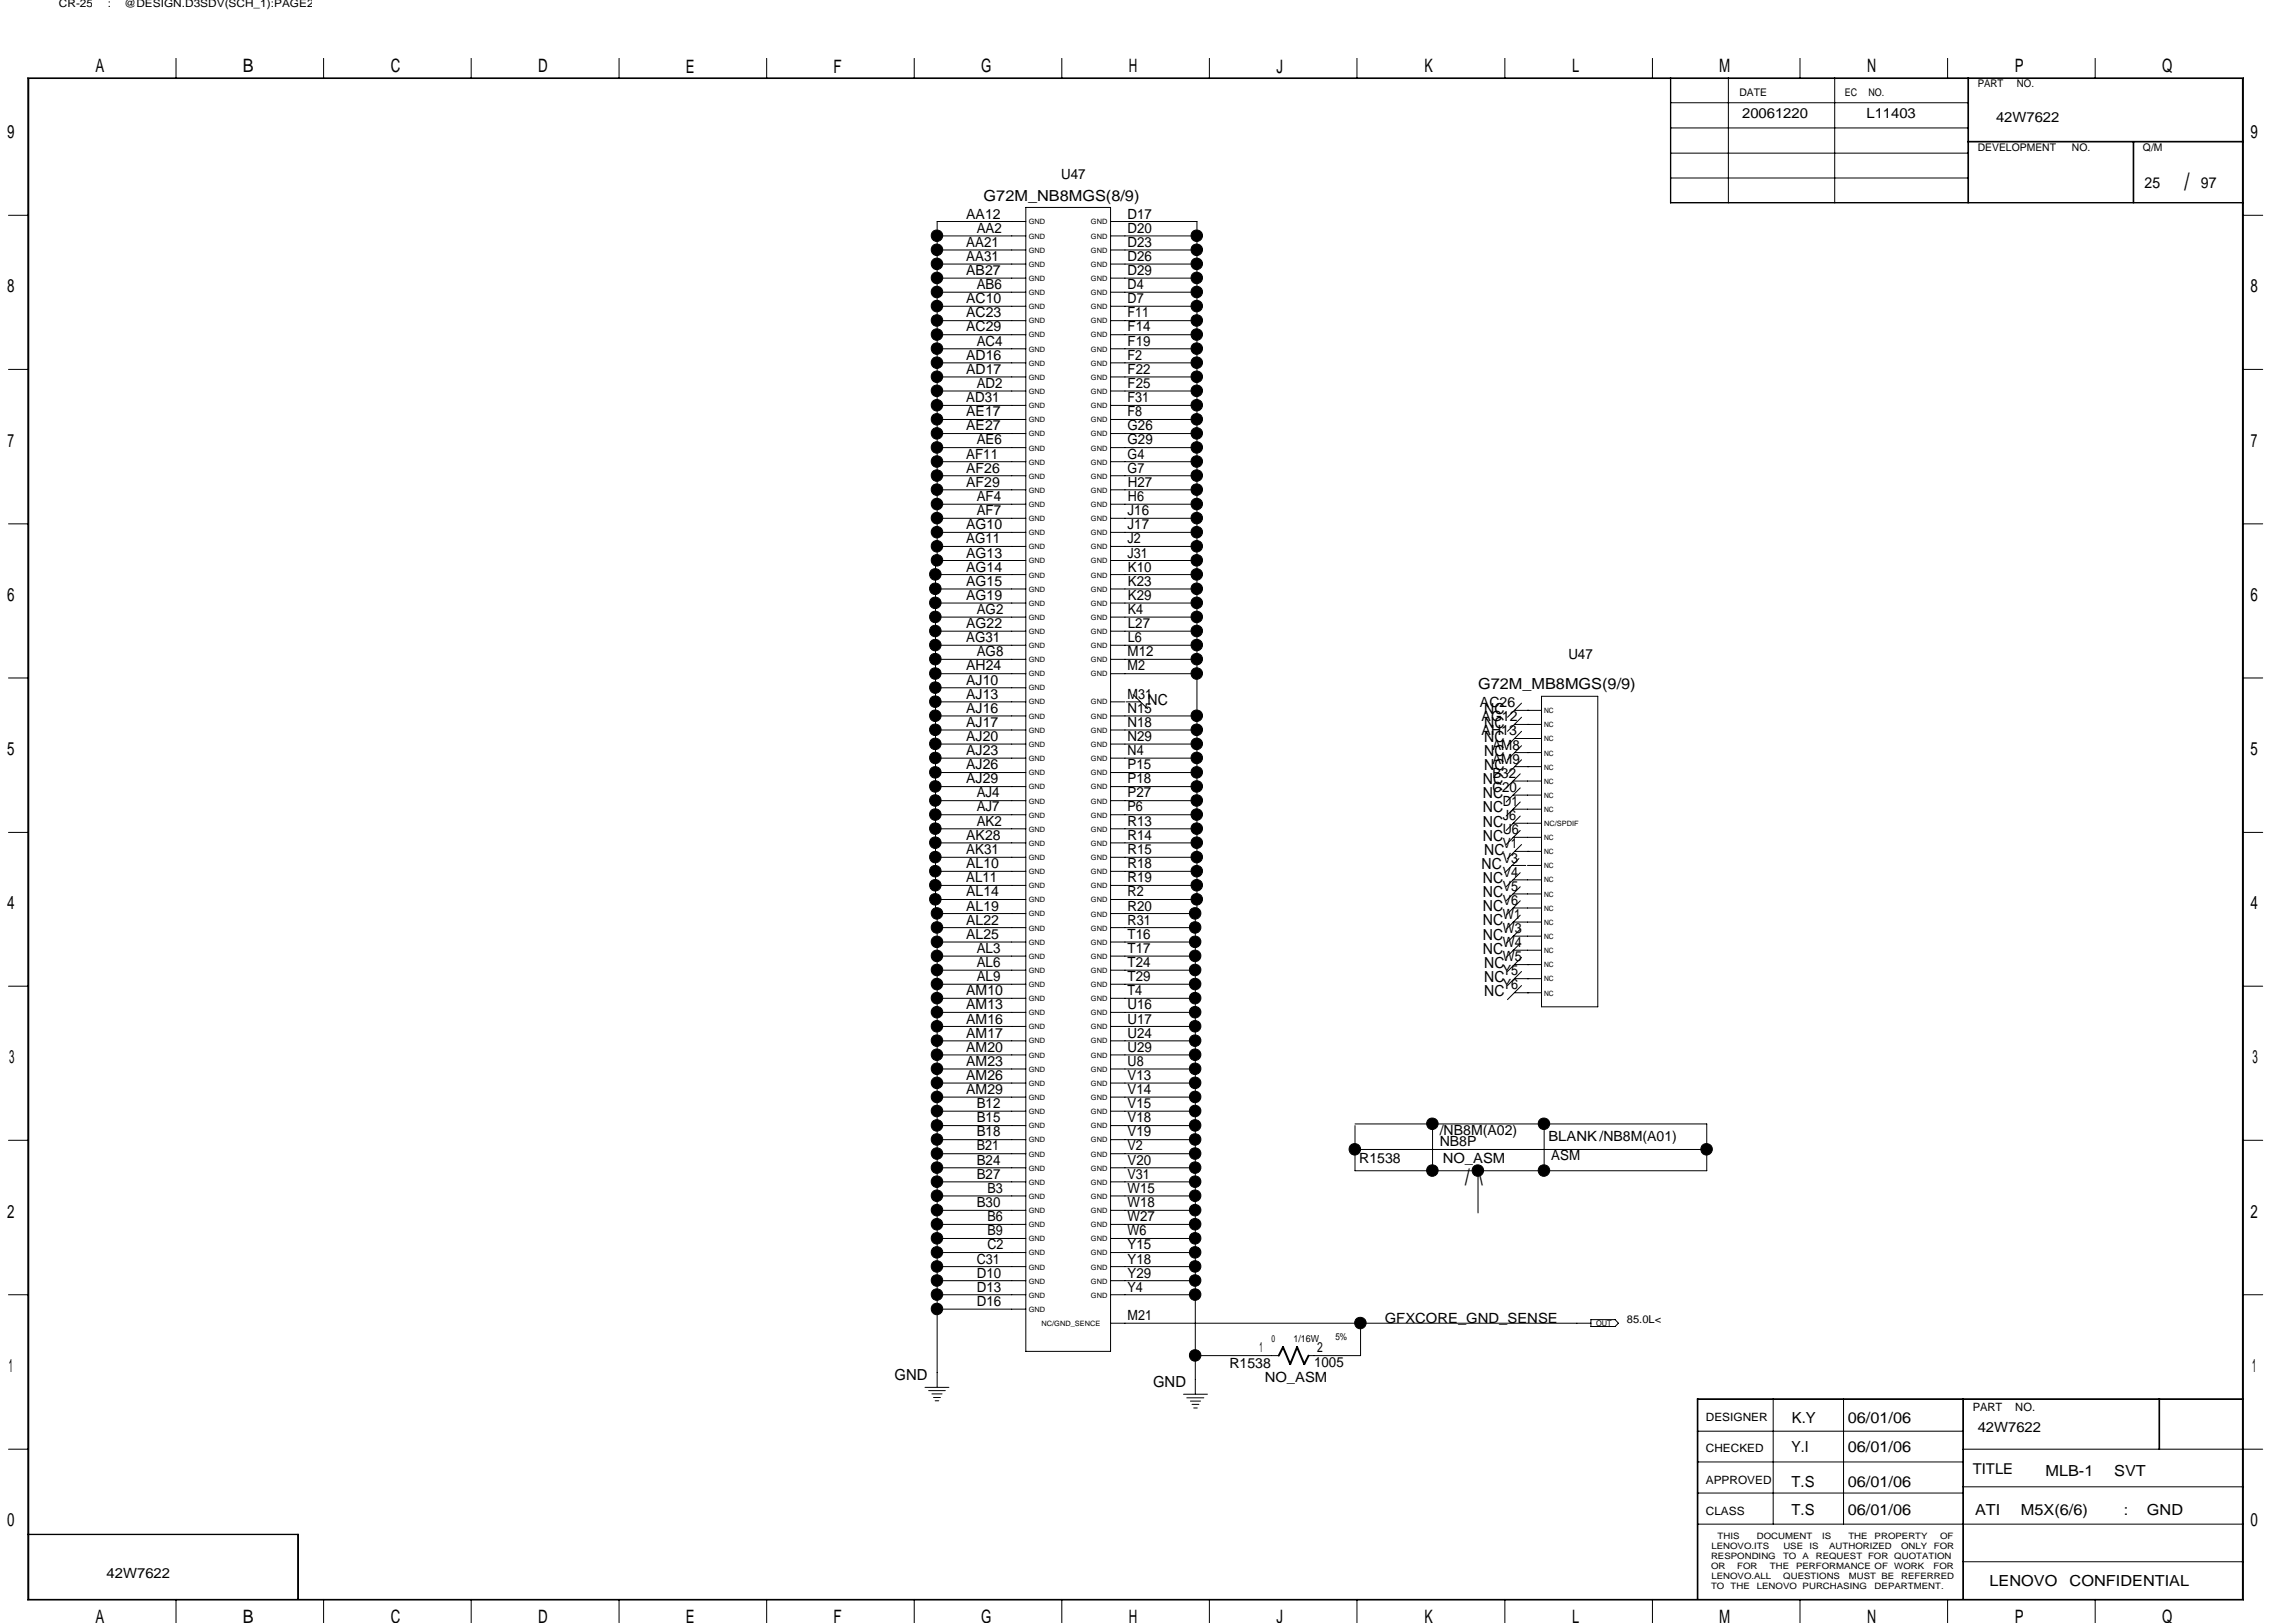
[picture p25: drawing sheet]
<svg xmlns="http://www.w3.org/2000/svg" width="297mm" height="210mm" viewBox="0 0 297 210" stroke-linecap="round" stroke-linejoin="round" font-family="sans-serif">
<defs><g id="words">
<text font-size="3.1" x="282.6" y="24.6">/</text>
<text font-size="2.9" x="189.6" y="153.4">/ \</text>
<g font-size="2.4">
<text x="12.4" y="9.4">A</text>
<text x="31.4" y="9.4">B</text>
<text x="50.5" y="9.4">C</text>
<text x="69.6" y="9.4">D</text>
<text x="88.7" y="9.4">E</text>
<text x="107.8" y="9.4">F</text>
<text x="127" y="9.4">G</text>
<text x="146" y="9.4">H</text>
<text x="165.1" y="9.4">J</text>
<text x="184.3" y="9.4">K</text>
<text x="203.4" y="9.4">L</text>
<text x="222.4" y="9.4">M</text>
<text x="241.6" y="9.4">N</text>
<text x="260.6" y="9.4">P</text>
<text x="279.7" y="9.4">Q</text>
<text x=".9" y="17.9">9</text>
<text x="291.2" y="17.9">9</text>
<text x=".9" y="37.8">8</text>
<text x="291.2" y="37.8">8</text>
<text x="1" y="57.8">7</text>
<text x="291.2" y="57.8">7</text>
<text x=".9" y="77.8">6</text>
<text x="291.2" y="77.8">6</text>
<text x=".9" y="97.7">5</text>
<text x="291.2" y="97.7">5</text>
<text x=".9" y="117.6">4</text>
<text x="291.2" y="117.6">4</text>
<text x="1.2" y="137.6">3</text>
<text x="291.4" y="137.6">3</text>
<text x=".9" y="157.5">2</text>
<text x="291.2" y="157.5">2</text>
<text x="1.1" y="177.5">1</text>
<text x="291.4" y="177.5">1</text>
<text x=".9" y="197.4">0</text>
<text x="291.2" y="197.4">0</text>
<text x="12.4" y="210">A</text>
<text x="31.4" y="210">B</text>
<text x="50.5" y="210">C</text>
<text x="69.6" y="210">D</text>
<text x="127" y="210">G</text>
<text x="146" y="210">H</text>
<text x="184.3" y="210">K</text>
<text x="203.4" y="210">L</text>
<text x="222.4" y="210">M</text>
<text x="241.6" y="210">N</text>
<text x="260.6" y="210">P</text>
<text x="279.7" y="210">Q</text>
<text x="88.7" y="210">E</text>
<text x="107.8" y="210">F</text>
<text x="165.1" y="210">J</text>
</g>
<g font-size="2">
<text x="127.3" y="26">G72M_NB8MGS(8/9)</text>
<text x="277.4" y="24.3">25</text>
<text x="284.7" y="24.3">97</text>
<text x="191.2" y="89.2">G72M_MB8MGS(9/9)</text>
<text x="148.5" y="91.2">NC</text>
<text x="192" y="92.3">NC</text>
<text x="192" y="94.1">NC</text>
<text x="192" y="96">NC</text>
<text x="191.9" y="101.5">NC</text>
<text x="192" y="97.8">NC</text>
<text x="192" y="99.7">NC</text>
<text x="191.9" y="103.3">NC</text>
<text x="191.9" y="106.9">NC</text>
<text x="191.9" y="105.1">NC</text>
<text x="191.7" y="112.4">NC</text>
<text x="191.9" y="108.8">NC</text>
<text x="192" y="110.6">NC</text>
<text x="191.9" y="119.7">NC</text>
<text x="191.9" y="114.3">NC</text>
<text x="191.9" y="116.1">NC</text>
<text x="191.9" y="117.9">NC</text>
<text x="191.9" y="121.6">NC</text>
<text x="191.9" y="123.4">NC</text>
<text x="192" y="125.2">NC</text>
<text x="192" y="128.9">NC</text>
<text x="192" y="127">NC</text>
<text x="115.7" y="178.5">GND</text>
<text x="149.2" y="179.4">GND</text>
<text x="231.8" y="184.1">K.Y</text>
<text x="239.1" y="184.1">06/01/06</text>
<text x="231.8" y="187.8">Y.I</text>
<text x="239.1" y="187.8">06/01/06</text>
<text x="264.6" y="190.9">MLB-1</text>
<text x="273.5" y="190.9">SVT</text>
<text x="231.8" y="192.4">T.S</text>
<text x="231.8" y="196">T.S</text>
<text x="239.1" y="196">06/01/06</text>
<text x="239.1" y="192.4">06/01/06</text>
<text x="255.5" y="196">ATI</text>
<text x="261.4" y="196">M5X(6/6)</text>
<text x="274.8" y="196">:</text>
<text x="277.7" y="196">GND</text>
<text x="257.4" y="205.2">LENOVO</text>
<text x="267.8" y="205.2">CONFIDENTIAL</text>
</g>
<text font-size="1.9" x="255.2" y="190.7">TITLE</text>
<g font-size="1.8">
<text x="225.4" y="15.3">20061220</text>
<text x="241.5" y="15.3">L11403</text>
<text x="258.2" y="15.8">42W7622</text>
<text x="137.3" y="23.2">U47</text>
<text x="125" y="28.3">AA12</text>
<text x="145.9" y="28.3">D17</text>
<text x="125" y="35.6">AB27</text>
<text x="125" y="33.7">AA31</text>
<text x="125" y="31.9">AA21</text>
<text x="126.4" y="30.1">AA2</text>
<text x="145.9" y="35.6">D29</text>
<text x="145.9" y="33.7">D26</text>
<text x="145.9" y="31.9">D23</text>
<text x="145.9" y="30.1">D20</text>
<text x="125" y="41.1">AC23</text>
<text x="125" y="39.2">AC10</text>
<text x="126.4" y="37.4">AB6</text>
<text x="145.9" y="41.1">F11</text>
<text x="145.9" y="39.2">D7</text>
<text x="145.9" y="37.4">D4</text>
<text x="125" y="46.5">AD16</text>
<text x="125" y="42.9">AC29</text>
<text x="126.4" y="44.7">AC4</text>
<text x="145.9" y="46.5">F2</text>
<text x="145.9" y="44.7">F19</text>
<text x="145.9" y="42.9">F14</text>
<text x="125" y="53.8">AE17</text>
<text x="125" y="52">AD31</text>
<text x="125" y="48.4">AD17</text>
<text x="126.4" y="50.2">AD2</text>
<text x="145.9" y="53.8">F8</text>
<text x="145.9" y="52">F31</text>
<text x="145.9" y="50.2">F25</text>
<text x="145.9" y="48.4">F22</text>
<text x="125" y="59.4">AF11</text>
<text x="125" y="55.7">AE27</text>
<text x="126.4" y="57.5">AE6</text>
<text x="145.9" y="59.4">G4</text>
<text x="145.9" y="57.5">G29</text>
<text x="145.9" y="55.7">G26</text>
<text x="125" y="63">AF29</text>
<text x="125" y="61.2">AF26</text>
<text x="126.4" y="64.8">AF4</text>
<text x="145.9" y="61.2">G7</text>
<text x="145.9" y="64.8">H6</text>
<text x="145.9" y="63">H27</text>
<text x="125" y="70.3">AG11</text>
<text x="125" y="68.5">AG10</text>
<text x="126.4" y="66.6">AF7</text>
<text x="145.9" y="70.3">J2</text>
<text x="145.9" y="68.5">J17</text>
<text x="145.9" y="66.6">J16</text>
<text x="125" y="77.6">AG19</text>
<text x="125" y="75.8">AG15</text>
<text x="125" y="74">AG14</text>
<text x="125" y="72.1">AG13</text>
<text x="145.9" y="72.1">J31</text>
<text x="145.9" y="77.6">K29</text>
<text x="145.9" y="75.8">K23</text>
<text x="145.9" y="74">K10</text>
<text x="125" y="83.1">AG31</text>
<text x="125" y="81.2">AG22</text>
<text x="126.4" y="79.4">AG2</text>
<text x="145.9" y="83.1">L6</text>
<text x="145.9" y="81.2">L27</text>
<text x="145.9" y="79.4">K4</text>
<text x="125" y="88.6">AJ10</text>
<text x="125" y="86.7">AH24</text>
<text x="126.4" y="84.9">AG8</text>
<text x="145.9" y="86.7">M2</text>
<text x="145.9" y="84.9">M12</text>
<text x="202.9" y="85.3">U47</text>
<text x="125" y="95.9">AJ20</text>
<text x="125" y="94.1">AJ17</text>
<text x="125" y="92.2">AJ16</text>
<text x="125" y="90.4">AJ13</text>
<text x="145.9" y="95.9">N29</text>
<text x="145.9" y="94.1">N18</text>
<text x="145.9" y="92.2">N15</text>
<text x="145.9" y="90.4">M31</text>
<text x="191.5" y="91.5">AC26</text>
<text x="191.7" y="95.1">AH13</text>
<text x="191.7" y="93.3">AG12</text>
<text x="125" y="101.3">AJ29</text>
<text x="125" y="99.5">AJ26</text>
<text x="125" y="97.7">AJ23</text>
<text x="145.9" y="101.3">P18</text>
<text x="145.9" y="99.5">P15</text>
<text x="145.9" y="97.7">N4</text>
<text x="193.1" y="100.6">B32</text>
<text x="193.1" y="98.8">AM9</text>
<text x="193.1" y="97">AM8</text>
<text x="126.4" y="106.8">AK2</text>
<text x="126.4" y="105">AJ7</text>
<text x="126.4" y="103.2">AJ4</text>
<text x="145.9" y="106.8">R13</text>
<text x="145.9" y="105">P6</text>
<text x="145.9" y="103.2">P27</text>
<text x="193.1" y="102.4">C20</text>
<text x="194.4" y="107.9">U6</text>
<text x="194.4" y="106.1">J6</text>
<text x="194.4" y="104.3">D1</text>
<text x="125" y="112.3">AL10</text>
<text x="125" y="110.5">AK31</text>
<text x="125" y="108.7">AK28</text>
<text x="145.9" y="112.3">R18</text>
<text x="145.9" y="110.5">R15</text>
<text x="145.9" y="108.7">R14</text>
<text x="194.4" y="113.4">V4</text>
<text x="194.4" y="111.6">V3</text>
<text x="194.4" y="109.8">V1</text>
<text x="125" y="119.6">AL22</text>
<text x="125" y="117.8">AL19</text>
<text x="125" y="116">AL14</text>
<text x="125" y="114.1">AL11</text>
<text x="145.9" y="119.6">R31</text>
<text x="145.9" y="117.8">R20</text>
<text x="145.9" y="116">R2</text>
<text x="145.9" y="114.1">R19</text>
<text x="194.4" y="118.9">W1</text>
<text x="194.4" y="117.1">V6</text>
<text x="194.4" y="115.2">V5</text>
<text x="125" y="121.5">AL25</text>
<text x="126.4" y="125.1">AL6</text>
<text x="126.4" y="123.3">AL3</text>
<text x="145.9" y="125.1">T24</text>
<text x="145.9" y="123.3">T17</text>
<text x="145.9" y="121.5">T16</text>
<text x="194.4" y="124.4">W5</text>
<text x="194.4" y="122.6">W4</text>
<text x="194.4" y="120.7">W3</text>
<text x="125" y="130.6">AM13</text>
<text x="125" y="128.8">AM10</text>
<text x="126.4" y="126.9">AL9</text>
<text x="145.9" y="130.6">U16</text>
<text x="145.9" y="128.8">T4</text>
<text x="145.9" y="126.9">T29</text>
<text x="194.4" y="128">Y6</text>
<text x="194.4" y="126.2">Y5</text>
<text x="125" y="137.9">AM23</text>
<text x="125" y="136.1">AM20</text>
<text x="125" y="134.2">AM17</text>
<text x="125" y="132.4">AM16</text>
<text x="145.9" y="137.9">U8</text>
<text x="145.9" y="136.1">U29</text>
<text x="145.9" y="134.2">U24</text>
<text x="145.9" y="132.4">U17</text>
<text x="125" y="141.6">AM29</text>
<text x="125" y="139.7">AM26</text>
<text x="126.4" y="143.4">B12</text>
<text x="145.9" y="143.4">V15</text>
<text x="145.9" y="141.6">V14</text>
<text x="145.9" y="139.7">V13</text>
<text x="126.4" y="148.8">B21</text>
<text x="126.4" y="147">B18</text>
<text x="126.4" y="145.2">B15</text>
<text x="145.9" y="148.8">V2</text>
<text x="145.9" y="147">V19</text>
<text x="145.9" y="145.2">V18</text>
<text x="186.3" y="146.9">/NB8M(A02)</text>
<text x="186.3" y="148.3">NB8P</text>
<text x="200.3" y="147.6">BLANK /NB8M(A01)</text>
<text x="126.4" y="152.5">B27</text>
<text x="126.4" y="150.7">B24</text>
<text x="127.8" y="154.3">B3</text>
<text x="145.9" y="154.3">W15</text>
<text x="145.9" y="152.5">V31</text>
<text x="145.9" y="150.7">V20</text>
<text x="175.8" y="150.5">R1538</text>
<text x="186.6" y="150.5">NO_ASM</text>
<text x="200.7" y="150.1">ASM</text>
<text x="126.4" y="156.2">B30</text>
<text x="127.8" y="161.6">C2</text>
<text x="127.8" y="159.8">B9</text>
<text x="127.8" y="158">B6</text>
<text x="145.9" y="161.6">Y15</text>
<text x="145.9" y="159.8">W6</text>
<text x="145.9" y="158">W27</text>
<text x="145.9" y="156.2">W18</text>
<text x="126.4" y="163.5">C31</text>
<text x="126.4" y="167.1">D13</text>
<text x="126.4" y="165.3">D10</text>
<text x="145.9" y="167.1">Y4</text>
<text x="145.9" y="165.3">Y29</text>
<text x="145.9" y="163.5">Y18</text>
<text x="126.4" y="169">D16</text>
<text x="145.9" y="170.8">M21</text>
<text x="179.2" y="171.2">GFXCORE_GND_SENSE</text>
<text x="159" y="177">R1538</text>
<text x="162.9" y="175">1</text>
<text x="163.6" y="178.8">NO_ASM</text>
<text x="170" y="176.8">1005</text>
<text x="170.4" y="175">2</text>
<text x="255.9" y="185.2">42W7622</text>
<text x="13.8" y="204.2">42W7622</text>
</g>
<g font-size="1.5">
<text x="220.7" y="183.9">DESIGNER</text>
<text x="255.2" y="182.6">PART</text>
<text x="260.7" y="182.6">NO.</text>
<text x="220.7" y="191.9">APPROVED</text>
<text x="220.7" y="187.9">CHECKED</text>
<text x="220.7" y="196">CLASS</text>
</g>
<g font-size="1.4">
<text x="7.6" y=".9">CR-25</text>
<text x="14" y=".9">:</text>
<text x="16.1" y=".9">@DESIGN.D3SDV(SCH_1):PAGE2</text>
<text x="255.9" y="11.3">PART</text>
<text x="260.9" y="11.3">NO.</text>
<text x="225" y="12.4">DATE</text>
<text x="238.7" y="12.4">EC</text>
<text x="241.7" y="12.4">NO.</text>
<text x="255.9" y="19.6">DEVELOPMENT</text>
<text x="268.1" y="19.6">NO.</text>
<text x="277.2" y="19.6">Q/M</text>
<text x="210.5" y="171.2">85.0L&lt;</text>
</g>
<g font-size="1.3">
<text x="164.5" y="173.6">0</text>
<text x="167.3" y="173.6">1/16W</text>
<text x="172.8" y="173.4">5%</text>
</g>
<g font-size="1.1">
<text x="221.4" y="203">OR</text>
<text x="221.4" y="201.7">RESPONDING</text>
<text x="221.4" y="200.4">LENOVO.ITS</text>
<text x="222.2" y="199.1">THIS</text>
<text x="224.7" y="203">FOR</text>
<text x="227.3" y="199.1">DOCUMENT</text>
<text x="229" y="203">THE</text>
<text x="230.7" y="201.7">TO</text>
<text x="230.7" y="200.4">USE</text>
<text x="232.4" y="203">PERFORMANCE OF</text>
<text x="233.2" y="201.7">A</text>
<text x="234.1" y="200.4">IS</text>
<text x="234.9" y="201.7">REQUEST FOR QUOTATION</text>
<text x="235.8" y="199.1">IS</text>
<text x="236.6" y="200.4">AUTHORIZED</text>
<text x="239.1" y="199.1">THE</text>
<text x="242.5" y="199.1">PROPERTY</text>
<text x="245.1" y="203">WORK</text>
<text x="246" y="200.4">ONLY</text>
<text x="250.1" y="203">FOR</text>
<text x="250.2" y="200.4">FOR</text>
<text x="251" y="199.1">OF</text>
<text x="221.4" y="205.6">TO</text>
<text x="221.4" y="204.3">LENOVO.ALL</text>
<text x="223.9" y="205.6">THE</text>
<text x="227.3" y="205.6">LENOVO PURCHASING</text>
<text x="230.7" y="204.3">QUESTIONS</text>
<text x="239.2" y="204.3">MUST BE</text>
<text x="242.5" y="205.6">DEPARTMENT.</text>
<text x="246" y="204.3">REFERRED</text>
</g>
<text font-size="1" x="206.5" y="171.5">OUT</text>
<g font-size=".9">
<text x="133.1" y="29">GND</text>
<text x="141.1" y="29">GND</text>
<text x="133.1" y="34.5">GND</text>
<text x="133.1" y="32.7">GND</text>
<text x="133.1" y="30.9">GND</text>
<text x="141.1" y="34.5">GND</text>
<text x="141.1" y="32.7">GND</text>
<text x="141.1" y="30.9">GND</text>
<text x="133.1" y="41.8">GND</text>
<text x="133.1" y="40">GND</text>
<text x="133.1" y="38.2">GND</text>
<text x="133.1" y="36.4">GND</text>
<text x="141.1" y="41.8">GND</text>
<text x="141.1" y="40">GND</text>
<text x="141.1" y="38.2">GND</text>
<text x="141.1" y="36.4">GND</text>
<text x="133.1" y="47.3">GND</text>
<text x="133.1" y="45.5">GND</text>
<text x="133.1" y="43.6">GND</text>
<text x="141.1" y="47.3">GND</text>
<text x="141.1" y="45.5">GND</text>
<text x="141.1" y="43.6">GND</text>
<text x="133.1" y="52.8">GND</text>
<text x="133.1" y="51">GND</text>
<text x="133.1" y="49.1">GND</text>
<text x="141.1" y="52.8">GND</text>
<text x="141.1" y="51">GND</text>
<text x="141.1" y="49.1">GND</text>
<text x="133.1" y="58.3">GND</text>
<text x="133.1" y="56.4">GND</text>
<text x="133.1" y="54.6">GND</text>
<text x="141.1" y="58.3">GND</text>
<text x="141.1" y="56.4">GND</text>
<text x="141.1" y="54.6">GND</text>
<text x="133.1" y="65.6">GND</text>
<text x="133.1" y="63.8">GND</text>
<text x="133.1" y="61.9">GND</text>
<text x="133.1" y="60.1">GND</text>
<text x="141.1" y="65.6">GND</text>
<text x="141.1" y="63.8">GND</text>
<text x="141.1" y="61.9">GND</text>
<text x="141.1" y="60.1">GND</text>
<text x="133.1" y="71.1">GND</text>
<text x="133.1" y="69.3">GND</text>
<text x="133.1" y="67.4">GND</text>
<text x="141.1" y="71.1">GND</text>
<text x="141.1" y="69.3">GND</text>
<text x="141.1" y="67.4">GND</text>
<text x="133.1" y="76.5">GND</text>
<text x="133.1" y="74.7">GND</text>
<text x="133.1" y="72.9">GND</text>
<text x="141.1" y="76.5">GND</text>
<text x="141.1" y="74.7">GND</text>
<text x="141.1" y="72.9">GND</text>
<text x="133.1" y="83.9">GND</text>
<text x="133.1" y="82">GND</text>
<text x="133.1" y="80.2">GND</text>
<text x="133.1" y="78.4">GND</text>
<text x="141.1" y="83.9">GND</text>
<text x="141.1" y="82">GND</text>
<text x="141.1" y="80.2">GND</text>
<text x="141.1" y="78.4">GND</text>
<text x="133.1" y="89.3">GND</text>
<text x="133.1" y="87.5">GND</text>
<text x="133.1" y="85.7">GND</text>
<text x="141.1" y="87.5">GND</text>
<text x="141.1" y="85.7">GND</text>
<text x="133.1" y="94.8">GND</text>
<text x="133.1" y="93">GND</text>
<text x="133.1" y="91.1">GND</text>
<text x="141.1" y="94.8">GND</text>
<text x="141.1" y="93">GND</text>
<text x="141.1" y="91.1">GND</text>
<text x="199.8" y="94.1">NC</text>
<text x="199.8" y="92.2">NC</text>
<text x="199.8" y="95.9">NC</text>
<text x="133.1" y="100.3">GND</text>
<text x="133.1" y="98.5">GND</text>
<text x="133.1" y="96.6">GND</text>
<text x="141.1" y="100.3">GND</text>
<text x="141.1" y="98.5">GND</text>
<text x="141.1" y="96.6">GND</text>
<text x="199.8" y="99.6">NC</text>
<text x="199.8" y="97.7">NC</text>
<text x="199.8" y="101.4">NC</text>
<text x="133.1" y="107.6">GND</text>
<text x="133.1" y="105.8">GND</text>
<text x="133.1" y="104">GND</text>
<text x="133.1" y="102.1">GND</text>
<text x="141.1" y="107.6">GND</text>
<text x="141.1" y="105.8">GND</text>
<text x="141.1" y="104">GND</text>
<text x="141.1" y="102.1">GND</text>
<text x="199.8" y="106.9">NC/SPDIF</text>
<text x="199.8" y="103.2">NC</text>
<text x="199.8" y="105">NC</text>
<text x="133.1" y="113.1">GND</text>
<text x="133.1" y="111.3">GND</text>
<text x="133.1" y="109.4">GND</text>
<text x="141.1" y="113.1">GND</text>
<text x="141.1" y="111.3">GND</text>
<text x="141.1" y="109.4">GND</text>
<text x="199.8" y="108.7">NC</text>
<text x="199.8" y="112.4">NC</text>
<text x="199.8" y="110.5">NC</text>
<text x="133.1" y="118.6">GND</text>
<text x="133.1" y="116.8">GND</text>
<text x="133.1" y="114.9">GND</text>
<text x="141.1" y="118.6">GND</text>
<text x="141.1" y="116.8">GND</text>
<text x="141.1" y="114.9">GND</text>
<text x="199.8" y="116">NC</text>
<text x="199.8" y="114.2">NC</text>
<text x="199.8" y="117.9">NC</text>
<text x="199.8" y="119.7">NC</text>
<text x="133.1" y="125.9">GND</text>
<text x="133.1" y="124">GND</text>
<text x="133.1" y="122.2">GND</text>
<text x="133.1" y="120.4">GND</text>
<text x="141.1" y="125.9">GND</text>
<text x="141.1" y="124">GND</text>
<text x="141.1" y="122.2">GND</text>
<text x="141.1" y="120.4">GND</text>
<text x="199.8" y="125.1">NC</text>
<text x="199.8" y="123.3">NC</text>
<text x="199.8" y="121.5">NC</text>
<text x="133.1" y="131.4">GND</text>
<text x="133.1" y="129.5">GND</text>
<text x="133.1" y="127.7">GND</text>
<text x="141.1" y="131.4">GND</text>
<text x="141.1" y="129.5">GND</text>
<text x="141.1" y="127.7">GND</text>
<text x="199.8" y="128.8">NC</text>
<text x="199.8" y="127">NC</text>
<text x="133.1" y="136.8">GND</text>
<text x="133.1" y="135">GND</text>
<text x="133.1" y="133.2">GND</text>
<text x="141.1" y="136.8">GND</text>
<text x="141.1" y="135">GND</text>
<text x="141.1" y="133.2">GND</text>
<text x="133.1" y="142.3">GND</text>
<text x="133.1" y="140.5">GND</text>
<text x="133.1" y="138.7">GND</text>
<text x="141.1" y="142.3">GND</text>
<text x="141.1" y="140.5">GND</text>
<text x="141.1" y="138.7">GND</text>
<text x="133.1" y="149.6">GND</text>
<text x="133.1" y="147.8">GND</text>
<text x="133.1" y="146">GND</text>
<text x="133.1" y="144.1">GND</text>
<text x="141.1" y="149.6">GND</text>
<text x="141.1" y="147.8">GND</text>
<text x="141.1" y="146">GND</text>
<text x="141.1" y="144.1">GND</text>
<text x="133.1" y="155.1">GND</text>
<text x="133.1" y="153.3">GND</text>
<text x="133.1" y="151.5">GND</text>
<text x="141.1" y="155.1">GND</text>
<text x="141.1" y="153.3">GND</text>
<text x="141.1" y="151.5">GND</text>
<text x="133.1" y="160.6">GND</text>
<text x="133.1" y="158.7">GND</text>
<text x="133.1" y="156.9">GND</text>
<text x="141.1" y="160.6">GND</text>
<text x="141.1" y="158.7">GND</text>
<text x="141.1" y="156.9">GND</text>
<text x="133.1" y="167.9">GND</text>
<text x="133.1" y="166.1">GND</text>
<text x="133.1" y="164.3">GND</text>
<text x="133.1" y="162.4">GND</text>
<text x="141.1" y="167.9">GND</text>
<text x="141.1" y="166.1">GND</text>
<text x="141.1" y="164.3">GND</text>
<text x="141.1" y="162.4">GND</text>
<text x="133.1" y="169.7">GND</text>
<text x="134.7" y="171.5">NC/GND_SENCE</text>
</g>
</g></defs>
<path d="M165.4 175.4l.6-1.1 .9 2.2 .9-2.2 .9 2.2 .6-1.1" fill="none" stroke="#000" stroke-width=".25"/>
<g fill="none" stroke="#000" stroke-width=".13">
<path d="M3.6 10.1h286.6v196.9h-286.6zM3.7 10.2h286.4v196.7h-286.4zM22.8 7.5v2.6M41.9 7.5v2.6M61 7.5v2.6M80.1 7.5v2.6M99.2 7.5v2.6M118.3 7.5v2.6M137.4 7.5v2.6M156.5 7.5v2.6M175.6 7.5v2.6M194.7 7.5v2.6"/>
<path d="M213.8 7.5v2.6M216.1 10.1v16.1h74.1M216.1 19.8h38.5M216.1 16.6h38.5M216.1 13.3h38.5M216.2 10.1v16.1M223.6 10.1v16.1M232.9 7.5v2.6M237.4 10.1v16.1M252 7.5v2.6M254.6 18.4h35.6M254.6 10.1v16.1"/>
<path d="M254.6 18.3h35.6M254.7 10.1v16.1M271.1 7.5v2.6M276 18.4v7.8M276.1 18.4v7.8M1.1 27.9h2.5M121.2 30.5h11.5M121.2 32.3h11.5M121.2 34.2h11.5M121.2 36h11.5M121.2 37.8h11.5M121.2 39.6h11.5"/>
<path d="M132.7 26.8h11v148h-11zM132.7 28.7h-11.5v27.4M143.7 28.7h11.2v85.9M143.7 30.5h11.2M143.7 32.3h11.2M143.7 34.2h11.2M143.7 36h11.2M143.7 37.8h11.2M143.7 39.6h11.2M216.1 26.2h74.1M216.2 23h38.4M290.2 27.9h2.5"/>
<path d="M1.1 47.8h2.5M121.2 56.1v3.6M121.2 41.5h11.5M121.2 43.3h11.5M121.2 45.1h11.5M121.2 46.9h11.5M121.2 48.8h11.5M121.2 50.6h11.5M121.2 52.5h11.5M121.2 54.3h11.5M121.2 56.1h11.5M121.2 57.9h11.5"/>
<path d="M121.2 59.7h11.5M121.2 59.7v12.8M143.7 41.5h11.2M143.7 43.3h11.2M143.7 45.1h11.2M143.7 46.9h11.2M143.7 48.8h11.2M143.7 50.6h11.2M143.7 52.5h11.2M143.7 54.3h11.2M143.7 56.1h11.2M143.7 57.9h11.2"/>
<path d="M143.7 59.7h11.2M290.2 47.8h2.5M1.1 67.8h2.5M121 74.3h11.7M121 76.2h11.7M121 78h11.7M121 79.8h11.7M121.2 61.6h11.5M121.2 63.4h11.5M121.2 65.2h11.5M121.2 67.1h11.5M121.2 68.9h11.5"/>
<path d="M121.2 70.7h11.5M132.7 72.5h-11.7v21.9M143.7 72.5h11.2M143.7 61.6h11.2M143.7 63.4h11.2M143.7 65.2h11.2M143.7 67.1h11.2M143.7 68.9h11.2M143.7 70.7h11.2M143.7 74.3h11.2M143.7 76.2h11.2M143.7 78h11.2"/>
<path d="M143.7 79.8h11.2M290.2 67.8h2.5M1.1 87.7h2.5M121 94.4v3.7M121 98.1v20.1h11.7M121 81.7h11.7M121 83.5h11.7M121 85.3h11.7M121 87.2h11.7M121 89h11.7M121 90.8h11.7M121 92.6h11.7"/>
<path d="M121 94.4h11.7M121 96.3h11.7M121 98.1h11.7M121 99.9h11.7M143.7 81.7h11.2M143.7 83.5h11.2M143.7 85.3h11.2M143.7 87.2h11.2M143.7 90.8h1.8M143.7 92.6h11.2M143.7 94.4h11.2M143.7 96.3h11.2"/>
<path d="M143.7 98.1h11.2M143.7 99.9h11.2M145.7 90.8h1.8M146.6 89.9l1.9 1.8M196 99.2h3.4M196 97.4h3.4M196 95.5h3.4M196 93.7h3.4M196 91.9h3.4M196.8 98.3l-1.8 1.8M196.8 94.6l-1.8 1.9M196.8 96.5l-1.8 1.8"/>
<path d="M196.8 92.8l-1.8 1.8M196.8 91l-1.8 1.8M199.4 90.1h7.3v40.2h-7.3zM290.2 87.7h2.5M1.1 107.7h2.5M121 101.8h11.7M121 103.6h11.7M121 105.4h11.7M121 107.2h11.7M121 109.1h11.7M121 110.9h11.7M121 112.7h11.7"/>
<path d="M121 114.6h11.7M121 116.4h11.7M121.2 118.2v12.8M143.7 101.8h11.2M143.7 103.6h11.2M143.7 105.4h11.2M143.7 107.2h11.2M143.7 109.1h11.2M143.7 110.9h11.2M143.7 112.7h11.2M143.7 114.6h11.2M143.7 116.4h11.2"/>
<path d="M154.6 118.2v62.1M154.9 114.6v3.6h-11.2M195.6 112h1.8M195.7 102.9h3.7M195.7 101h3.7M195.7 104.7h3.7M195.7 106.5h3.7M195.7 119.3h3.7M195.7 117.5h3.7M195.7 115.7h3.7M195.7 113.8h3.7M195.7 108.3h3.7"/>
<path d="M196 110.2h3.4M196.5 111.1l-1.8 1.8M196.7 116.5l-1.8 1.9M196.7 100.1l-1.8 1.8M196.7 107.4l-1.8 1.9M196.7 103.8l-1.8 1.8M196.7 105.6l-1.8 1.8M196.7 114.7l-1.8 1.8M196.7 112.9l-1.8 1.8M196.7 101.9l-1.8 1.9M196.7 118.4l-1.8 1.8M196.8 109.3l-1.8 1.8"/>
<path d="M197.6 112h1.8M290.2 107.7h2.5M1.1 127.6h2.5M121.2 131v3.7M121.2 120h11.5M121.2 121.9h11.5M121.2 123.7h11.5M121.2 125.5h11.5M121.2 127.3h11.5M121.2 129.2h11.5M121.2 131h11.5M121.2 132.8h11.5"/>
<path d="M121.2 134.7h11.5M121.2 136.5h11.5M121.2 138.3h11.5M121.2 134.7v44.7M143.7 120h10.9M143.7 121.9h10.9M143.7 123.7h10.9M143.7 125.5h10.9M143.7 127.3h10.9M143.7 129.2h10.9M143.7 131h10.9M143.7 132.8h10.9"/>
<path d="M143.7 134.7h10.9M143.7 136.5h10.9M143.7 138.3h10.9M195.7 122.9h3.7M195.7 121.1h3.7M196 128.4h3.4M196 126.6h3.4M196 124.8h3.4M196.7 122l-1.8 1.9M196.7 120.2l-1.8 1.8M196.8 123.9l-1.8 1.8M196.8 127.5l-1.8 1.8"/>
<path d="M196.8 125.7l-1.8 1.8M290.2 127.6h2.5M1.1 147.5h2.5M121.2 140.1h11.5M121.2 141.9h11.5M121.2 143.8h11.5M121.2 145.6h11.5M121.2 147.4h11.5M121.2 149.3h11.5M121.2 151.1h11.5M121.2 152.9h11.5M121.2 154.7h11.5"/>
<path d="M121.2 156.6h11.5M121.2 158.4h11.5M143.7 140.1h10.9M143.7 141.9h10.9M143.7 143.8h10.9M143.7 145.6h10.9M143.7 147.4h10.9M143.7 149.3h10.9M143.7 151.1h10.9M143.7 152.9h10.9M143.7 154.7h10.9M143.7 156.6h10.9"/>
<path d="M143.7 158.4h10.9M175.3 145.4h45.5v6.1h-45.5v-5.9M175.3 148.7h45.5M185.3 145.4v6.1M191.2 151.5v5.4M199.8 145.4v6.1M290.2 147.5h2.5M1.1 167.5h2.5M119.7 179.5h3.1M120.1 179.9h2.2M121.2 160.2h11.5M121.2 162.1h11.5"/>
<path d="M121.2 163.9h11.5M121.2 165.7h11.5M121.2 167.5h11.5M121.2 169.4h11.5M143.7 171.2h62.1M143.7 160.2h10.9M143.7 162.1h10.9M143.7 163.9h10.9M143.7 165.7h10.9M143.7 167.5h10.9M154.6 175.4h10.8M176 171.2v4.2h-6.7"/>
<path d="M205.8 170.7h3.2l.4 .5-.4 .4h-3.2zM290.2 167.5h2.5M1.1 187.5h2.5M3.6 198.5h35v8.4M3.6 198.5h35M38.5 198.5v8.4M120.6 180.3h1.3M120.8 180.8h.9M121 181.2h.5M153.1 180.4h3.1M153.5 180.8h2.2M154 181.3h1.3"/>
<path d="M154.2 181.7h.9M154.4 182.2h.5M219.6 197.2h70.6M219.6 181.1h70.6M219.6 193.2h34.4M219.6 189.1h34.4M219.6 185.2h34.4M219.7 181v25.9M229.4 181v16.2M238.5 181v16.2M254 187.5h38.7M254 181v25.9"/>
<path d="M254 192.4h36.2M279.3 181v6.5M279.4 181v6.5M290.2 181h-70.6v25.9M22.8 206.9v3M41.9 206.9v3M61 206.9v3M80.1 206.9v3M99.2 206.9v3M118.3 206.9v3M137.4 206.9v3M156.5 206.9v3"/>
<path d="M175.6 206.9v3M194.7 206.9v3M213.8 206.9v3M232.9 206.9v3M252 206.9v3M254 202.1h36.2M271.1 206.9v3"/>
</g>
<g fill="#000" stroke="#000" stroke-width=".13">
<circle cx="121.2" cy="32.3" r=".75"/>
<circle cx="121.2" cy="36" r=".75"/>
<circle cx="121.2" cy="30.5" r=".75"/>
<circle cx="121.2" cy="37.8" r=".75"/>
<circle cx="121.2" cy="34.1" r=".75"/>
<circle cx="121.2" cy="39.6" r=".75"/>
<circle cx="154.8" cy="36" r=".75"/>
<circle cx="154.8" cy="32.3" r=".75"/>
<circle cx="154.8" cy="37.8" r=".75"/>
<circle cx="154.8" cy="30.5" r=".75"/>
<circle cx="154.8" cy="34.1" r=".75"/>
<circle cx="154.8" cy="39.6" r=".75"/>
<circle cx="121.2" cy="54.2" r=".75"/>
<circle cx="121.2" cy="56.1" r=".75"/>
<circle cx="121.2" cy="46.9" r=".75"/>
<circle cx="121.2" cy="45.1" r=".75"/>
<circle cx="121.2" cy="43.3" r=".75"/>
<circle cx="121.2" cy="48.7" r=".75"/>
<circle cx="121.2" cy="57.9" r=".75"/>
<circle cx="121.2" cy="41.5" r=".75"/>
<circle cx="121.2" cy="50.6" r=".75"/>
<circle cx="121.2" cy="52.4" r=".75"/>
<circle cx="121.2" cy="59.7" r=".75"/>
<circle cx="154.8" cy="54.2" r=".75"/>
<circle cx="154.8" cy="56.1" r=".75"/>
<circle cx="154.8" cy="46.9" r=".75"/>
<circle cx="154.8" cy="45.1" r=".75"/>
<circle cx="154.8" cy="43.3" r=".75"/>
<circle cx="154.8" cy="48.7" r=".75"/>
<circle cx="154.8" cy="57.9" r=".75"/>
<circle cx="154.8" cy="41.5" r=".75"/>
<circle cx="154.8" cy="50.6" r=".75"/>
<circle cx="154.8" cy="59.7" r=".75"/>
<circle cx="154.8" cy="52.4" r=".75"/>
<circle cx="121" cy="74.3" r=".75"/>
<circle cx="121" cy="76.2" r=".75"/>
<circle cx="121" cy="78" r=".75"/>
<circle cx="121" cy="79.8" r=".75"/>
<circle cx="121.2" cy="72.5" r=".75"/>
<circle cx="121.2" cy="65.2" r=".75"/>
<circle cx="121.2" cy="67" r=".75"/>
<circle cx="121.2" cy="63.3" r=".75"/>
<circle cx="121.2" cy="68.8" r=".75"/>
<circle cx="121.2" cy="61.5" r=".75"/>
<circle cx="121.2" cy="70.7" r=".75"/>
<circle cx="154.8" cy="65.2" r=".75"/>
<circle cx="154.8" cy="72.5" r=".75"/>
<circle cx="154.8" cy="76.2" r=".75"/>
<circle cx="154.8" cy="67" r=".75"/>
<circle cx="154.8" cy="74.3" r=".75"/>
<circle cx="154.8" cy="63.3" r=".75"/>
<circle cx="154.8" cy="68.8" r=".75"/>
<circle cx="154.8" cy="78" r=".75"/>
<circle cx="154.8" cy="79.8" r=".75"/>
<circle cx="154.8" cy="61.5" r=".75"/>
<circle cx="154.8" cy="70.7" r=".75"/>
<circle cx="121" cy="92.6" r=".75"/>
<circle cx="121" cy="94.4" r=".75"/>
<circle cx="121" cy="96.2" r=".75"/>
<circle cx="121" cy="87.1" r=".75"/>
<circle cx="121" cy="90.8" r=".75"/>
<circle cx="121" cy="83.5" r=".75"/>
<circle cx="121" cy="85.3" r=".75"/>
<circle cx="121" cy="89" r=".75"/>
<circle cx="121" cy="81.6" r=".75"/>
<circle cx="121" cy="99.9" r=".75"/>
<circle cx="121" cy="98.1" r=".75"/>
<circle cx="154.8" cy="92.6" r=".75"/>
<circle cx="154.8" cy="96.2" r=".75"/>
<circle cx="154.8" cy="94.4" r=".75"/>
<circle cx="154.8" cy="87.1" r=".75"/>
<circle cx="154.8" cy="83.5" r=".75"/>
<circle cx="154.8" cy="85.3" r=".75"/>
<circle cx="154.8" cy="81.6" r=".75"/>
<circle cx="154.8" cy="98.1" r=".75"/>
<circle cx="154.8" cy="99.9" r=".75"/>
<circle cx="121" cy="110.9" r=".75"/>
<circle cx="121" cy="109" r=".75"/>
<circle cx="121" cy="112.7" r=".75"/>
<circle cx="121" cy="107.2" r=".75"/>
<circle cx="121" cy="116.3" r=".75"/>
<circle cx="121" cy="114.5" r=".75"/>
<circle cx="121" cy="105.4" r=".75"/>
<circle cx="121" cy="103.6" r=".75"/>
<circle cx="121" cy="101.7" r=".75"/>
<circle cx="121.2" cy="118.2" r=".75"/>
<circle cx="121.2" cy="120" r=".75"/>
<circle cx="154.6" cy="118.2" r=".75"/>
<circle cx="154.6" cy="120" r=".75"/>
<circle cx="154.8" cy="110.9" r=".75"/>
<circle cx="154.8" cy="109" r=".75"/>
<circle cx="154.8" cy="112.7" r=".75"/>
<circle cx="154.8" cy="107.2" r=".75"/>
<circle cx="154.8" cy="114.5" r=".75"/>
<circle cx="154.8" cy="116.3" r=".75"/>
<circle cx="154.8" cy="101.7" r=".75"/>
<circle cx="154.8" cy="105.4" r=".75"/>
<circle cx="154.8" cy="103.6" r=".75"/>
<circle cx="121.2" cy="129.1" r=".75"/>
<circle cx="121.2" cy="127.3" r=".75"/>
<circle cx="121.2" cy="134.6" r=".75"/>
<circle cx="121.2" cy="131" r=".75"/>
<circle cx="121.2" cy="136.5" r=".75"/>
<circle cx="121.2" cy="132.8" r=".75"/>
<circle cx="121.2" cy="138.3" r=".75"/>
<circle cx="121.2" cy="125.5" r=".75"/>
<circle cx="121.2" cy="121.9" r=".75"/>
<circle cx="121.2" cy="123.7" r=".75"/>
<circle cx="154.6" cy="129.1" r=".75"/>
<circle cx="154.6" cy="127.3" r=".75"/>
<circle cx="154.6" cy="134.6" r=".75"/>
<circle cx="154.6" cy="132.8" r=".75"/>
<circle cx="154.6" cy="131" r=".75"/>
<circle cx="154.6" cy="136.5" r=".75"/>
<circle cx="154.6" cy="138.3" r=".75"/>
<circle cx="154.6" cy="121.9" r=".75"/>
<circle cx="154.6" cy="125.5" r=".75"/>
<circle cx="154.6" cy="123.7" r=".75"/>
<circle cx="121.2" cy="149.2" r=".75"/>
<circle cx="121.2" cy="143.7" r=".75"/>
<circle cx="121.2" cy="147.4" r=".75"/>
<circle cx="121.2" cy="156.6" r=".75"/>
<circle cx="121.2" cy="154.7" r=".75"/>
<circle cx="121.2" cy="152.9" r=".75"/>
<circle cx="121.2" cy="151.1" r=".75"/>
<circle cx="121.2" cy="158.4" r=".75"/>
<circle cx="121.2" cy="145.6" r=".75"/>
<circle cx="121.2" cy="141.9" r=".75"/>
<circle cx="121.2" cy="140.1" r=".75"/>
<circle cx="154.6" cy="149.2" r=".75"/>
<circle cx="154.6" cy="147.4" r=".75"/>
<circle cx="154.6" cy="143.7" r=".75"/>
<circle cx="154.6" cy="154.7" r=".75"/>
<circle cx="154.6" cy="156.6" r=".75"/>
<circle cx="154.6" cy="152.9" r=".75"/>
<circle cx="154.6" cy="151.1" r=".75"/>
<circle cx="154.6" cy="158.4" r=".75"/>
<circle cx="154.6" cy="140.1" r=".75"/>
<circle cx="154.6" cy="141.9" r=".75"/>
<circle cx="154.6" cy="145.6" r=".75"/>
<circle cx="175.3" cy="148.7" r=".75"/>
<circle cx="185.3" cy="151.4" r=".75"/>
<circle cx="185.3" cy="145.4" r=".75"/>
<circle cx="191.2" cy="151.4" r=".75"/>
<circle cx="199.7" cy="145.4" r=".75"/>
<circle cx="199.7" cy="151.4" r=".75"/>
<circle cx="220.8" cy="148.7" r=".75"/>
<circle cx="121.2" cy="169.3" r=".75"/>
<circle cx="121.2" cy="167.5" r=".75"/>
<circle cx="121.2" cy="165.7" r=".75"/>
<circle cx="121.2" cy="163.8" r=".75"/>
<circle cx="121.2" cy="162" r=".75"/>
<circle cx="121.2" cy="160.2" r=".75"/>
<circle cx="154.6" cy="165.7" r=".75"/>
<circle cx="154.6" cy="167.5" r=".75"/>
<circle cx="154.6" cy="163.8" r=".75"/>
<circle cx="154.6" cy="175.4" r=".75"/>
<circle cx="154.6" cy="162" r=".75"/>
<circle cx="154.6" cy="160.2" r=".75"/>
<circle cx="176" cy="171.2" r=".75"/>
</g>
<use href="#words"/>
</svg>
